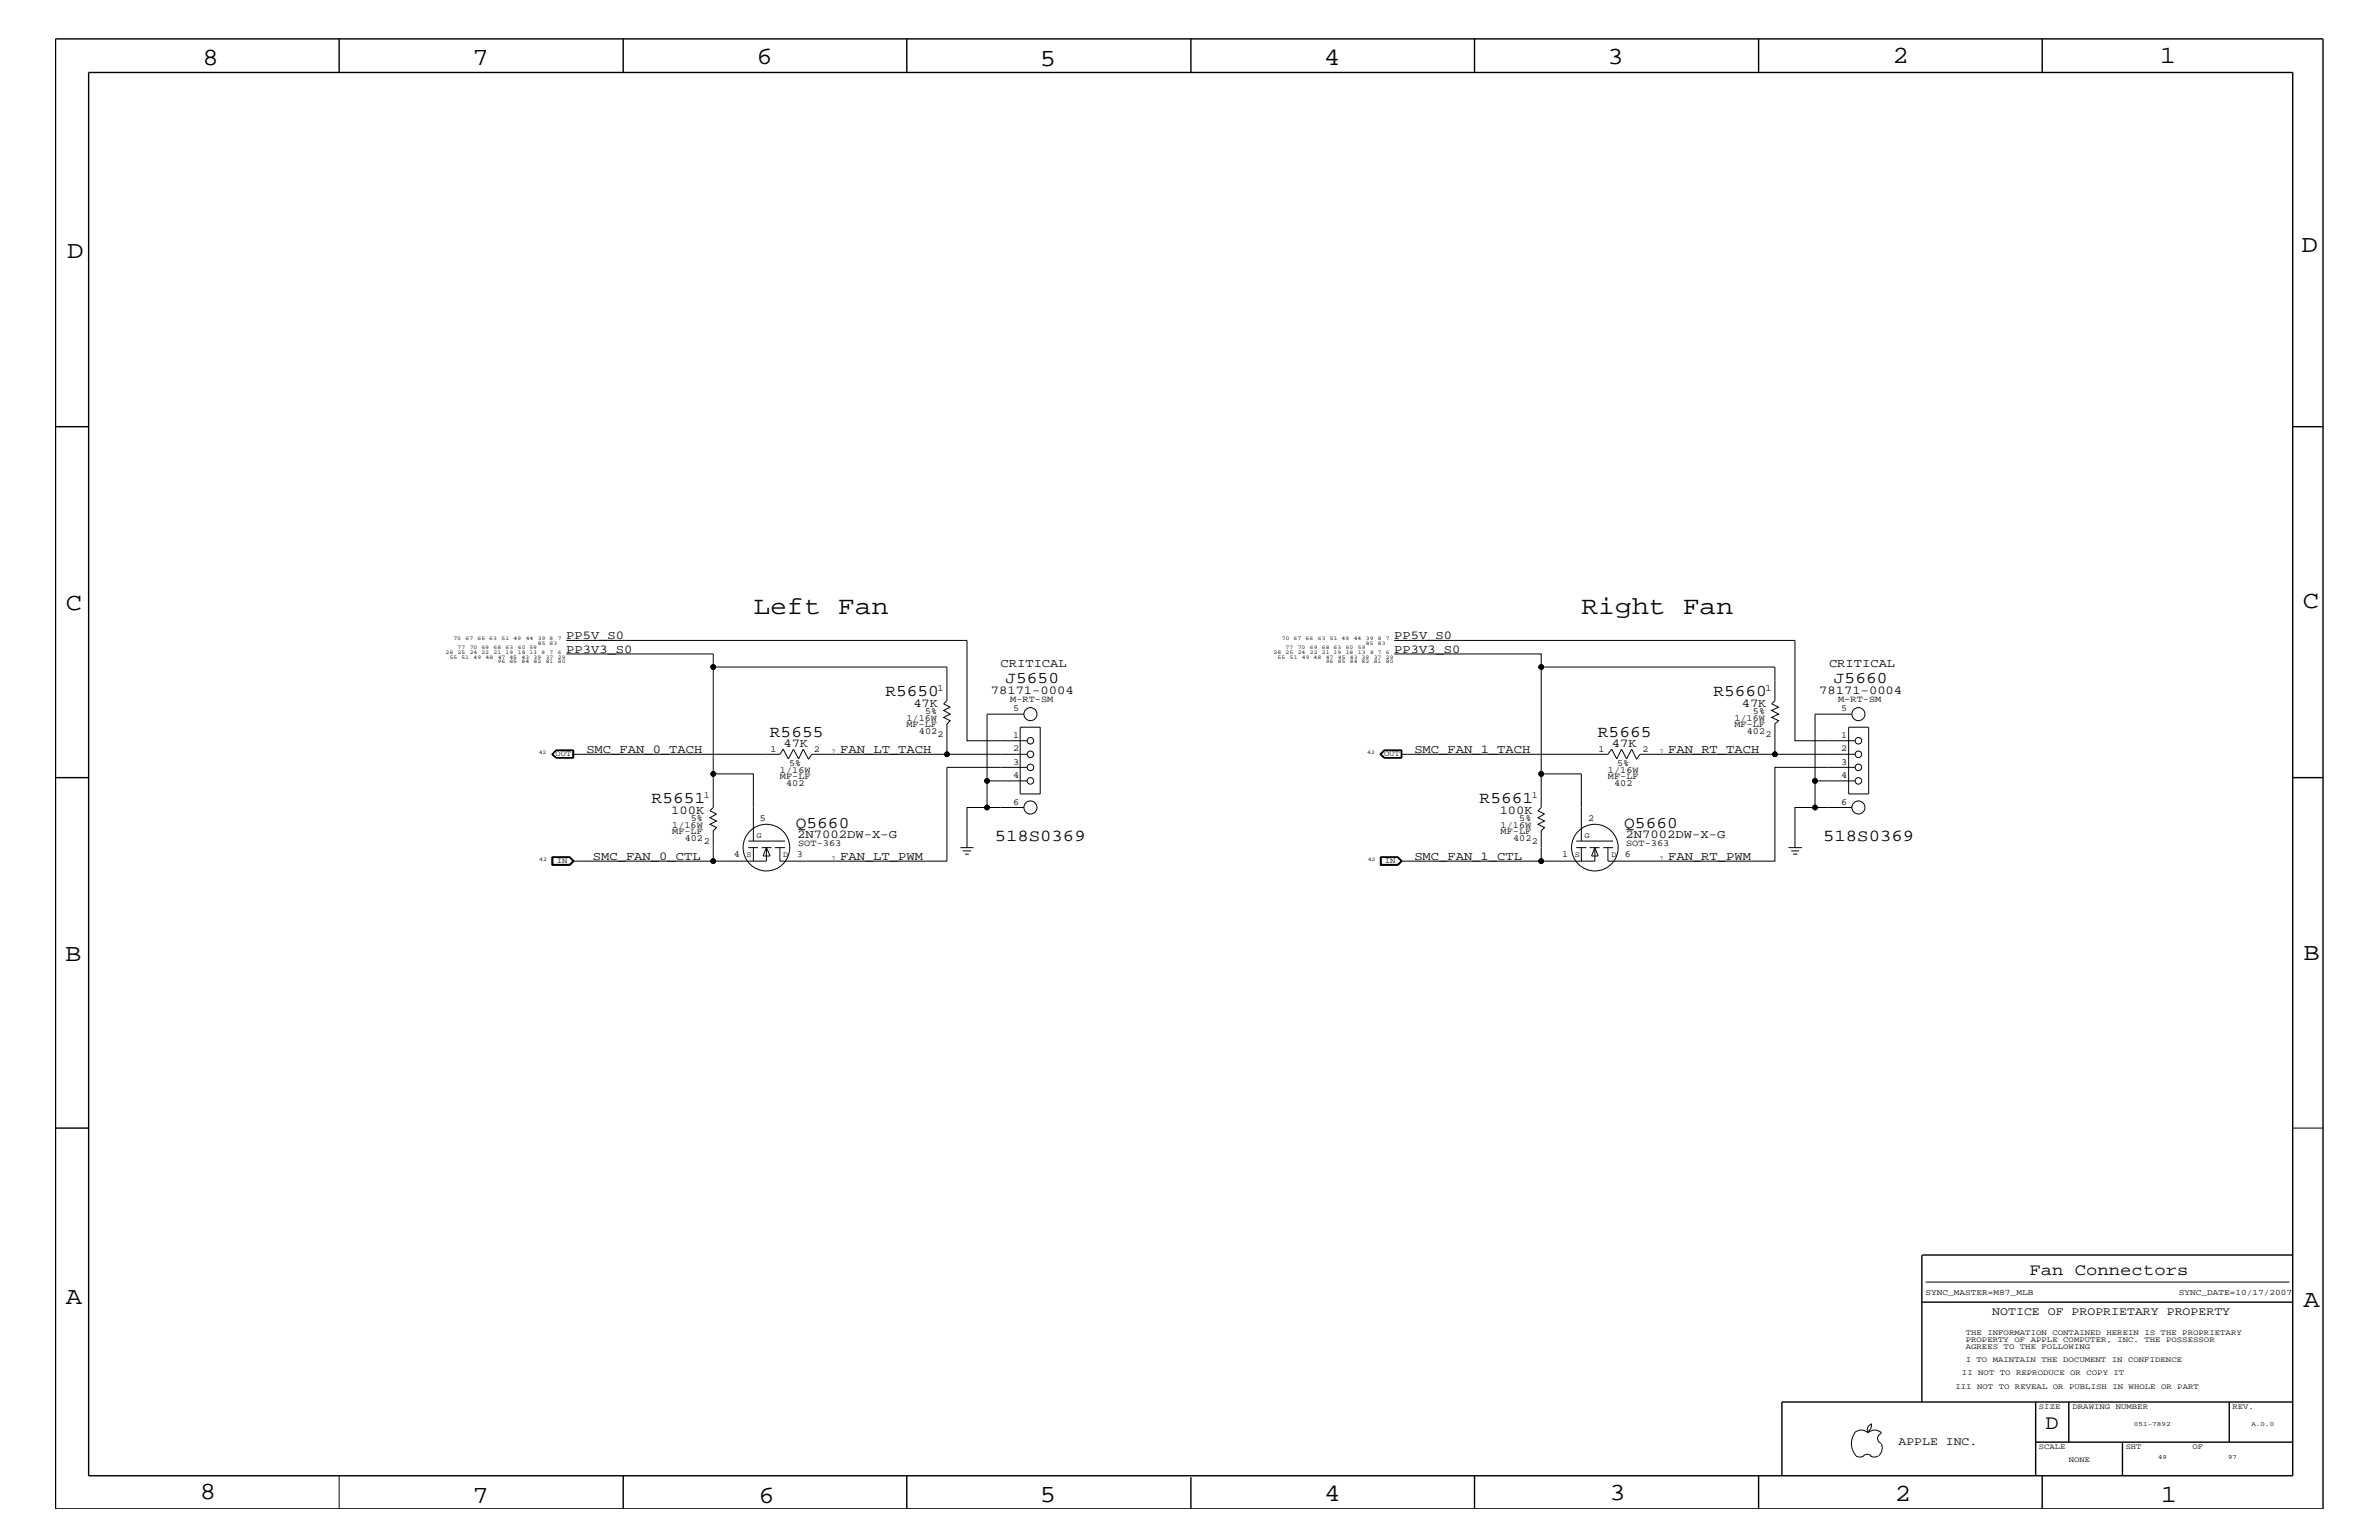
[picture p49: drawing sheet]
<svg xmlns="http://www.w3.org/2000/svg" width="432mm" height="279mm" viewBox="0 0 432 279" stroke-linecap="round" stroke-linejoin="round" font-family="sans-serif">
<defs><g id="words">
<g font-size="4.6">
<text x="136.7" y="111.4">Left Fan</text>
<text x="287" y="111.4">Right Fan</text>
</g>
<g font-size="4.5">
<text x="36.7" y="11.7">8</text>
<text x="85.8" y="11.7">7</text>
<text x="137.3" y="11.5">6</text>
<text x="240.3" y="11.7">4</text>
<text x="291.8" y="11.5">3</text>
<text x="343.5" y="11.5">2</text>
<text x="392" y="11.5">1</text>
<text x="188.7" y="12.1">5</text>
<text x="12.2" y="46.8">D</text>
<text x="417.7" y="45.7">D</text>
<text x="11.9" y="110.6">C</text>
<text x="418" y="110.3">C</text>
<text x="11.9" y="174.3">B</text>
<text x="418.1" y="174.2">B</text>
<text x="11.9" y="236.7">A</text>
<text x="418.1" y="237.1">A</text>
<text x="36.2" y="271.9">8</text>
<text x="85.8" y="272.7">7</text>
<text x="137.7" y="272.7">6</text>
<text x="188.7" y="272.5">5</text>
<text x="240.4" y="272.3">4</text>
<text x="292.1" y="272.2">3</text>
<text x="343.9" y="272.3">2</text>
<text x="392.2" y="272.6">1</text>
</g>
<text font-size="3.7" x="371.3" y="259.3">D</text>
<g font-size="3">
<text x="182.5" y="124">J5650</text>
<text x="332.9" y="124">J5660</text>
<text x="160.7" y="126.4">R5650</text>
<text x="311" y="126.4">R5660</text>
<text x="139.7" y="133.8">R5655</text>
<text x="290" y="133.8">R5665</text>
<text x="118.3" y="145.7">R5651</text>
<text x="268.6" y="145.7">R5661</text>
<text x="144.4" y="150.1">Q5660</text>
<text x="180.6" y="152.6">518S0369</text>
<text x="294.8" y="150.1">Q5660</text>
<text x="330.9" y="152.6">518S0369</text>
<text x="368.3" y="231.3">Fan Connectors</text>
</g>
<g font-size="2.2">
<text x="102.8" y="115.9">PP5V_S0</text>
<text x="102.8" y="118.4">PP3V3_S0</text>
<text x="253.1" y="115.9">PP5V_S0</text>
<text x="253.1" y="118.4">PP3V3_S0</text>
<text x="179.8" y="125.9">78171-0004</text>
<text x="181.6" y="121">CRITICAL</text>
<text x="330.2" y="125.9">78171-0004</text>
<text x="332" y="121">CRITICAL</text>
<text x="165.8" y="128.2">47K</text>
<text x="316.1" y="128.2">47K</text>
<text x="106.4" y="136.6">SMC_FAN_0_TACH</text>
<text x="142.2" y="135.5">47K</text>
<text x="152.5" y="136.6">FAN_LT_TACH</text>
<text x="256.7" y="136.6">SMC_FAN_1_TACH</text>
<text x="292.6" y="135.5">47K</text>
<text x="302.8" y="136.6">FAN_RT_TACH</text>
<text x="121.8" y="147.6">100K</text>
<text x="272.2" y="147.6">100K</text>
<text x="107.6" y="156">SMC_FAN_0_CTL</text>
<text x="144.7" y="152">2N7002DW-X-G</text>
<text x="152.5" y="156">FAN_LT_PWM</text>
<text x="256.7" y="156">SMC_FAN_1_CTL</text>
<text x="295.1" y="152">2N7002DW-X-G</text>
<text x="302.8" y="156">FAN_RT_PWM</text>
</g>
<g font-size="2.1">
<text x="361.6" y="238.6">NOTICE OF PROPRIETARY PROPERTY</text>
<text x="344.6" y="262.2">APPLE INC.</text>
</g>
<g font-size="1.7">
<text x="170.2" y="125.3">1</text>
<text x="320.5" y="125.3">1</text>
<text x="164.5" y="131.9">MF-LF</text>
<text x="164.5" y="130.8">1/16W</text>
<text x="167.9" y="129.6">5%</text>
<text x="183.3" y="127.4">M-RT-SM</text>
<text x="183.9" y="129.1">5</text>
<text x="314.8" y="131.9">MF-LF</text>
<text x="314.8" y="130.8">1/16W</text>
<text x="318.2" y="129.6">5%</text>
<text x="333.6" y="127.4">M-RT-SM</text>
<text x="334.2" y="129.1">5</text>
<text x="139.9" y="136.4">1</text>
<text x="147.7" y="136.4">2</text>
<text x="166.8" y="133.2">402</text>
<text x="170.2" y="133.8">2</text>
<text x="183.9" y="136.3">2</text>
<text x="183.9" y="133.9">1</text>
<text x="290.2" y="136.4">1</text>
<text x="298.1" y="136.4">2</text>
<text x="317.1" y="133.2">402</text>
<text x="320.5" y="133.8">2</text>
<text x="334.2" y="136.3">2</text>
<text x="334.2" y="133.9">1</text>
<text x="141.6" y="141.4">MF-LF</text>
<text x="141.6" y="140.2">1/16W</text>
<text x="142.7" y="142.6">402</text>
<text x="143.3" y="139">5%</text>
<text x="183.9" y="141.2">4</text>
<text x="183.9" y="138.7">3</text>
<text x="291.8" y="141.4">MF-LF</text>
<text x="291.8" y="140.2">1/16W</text>
<text x="293" y="142.6">402</text>
<text x="293.5" y="139">5%</text>
<text x="334.2" y="141.2">4</text>
<text x="334.2" y="138.7">3</text>
<text x="125.4" y="149">5%</text>
<text x="127.8" y="144.7">1</text>
<text x="137.9" y="149">5</text>
<text x="183.9" y="146">6</text>
<text x="275.8" y="149">5%</text>
<text x="278" y="144.7">1</text>
<text x="288.3" y="149">2</text>
<text x="334.2" y="146">6</text>
<text x="122" y="151.3">MF-LF</text>
<text x="122" y="150.1">1/16W</text>
<text x="124.3" y="152.6">402</text>
<text x="127.8" y="153.2">2</text>
<text x="133.2" y="155.6">4</text>
<text x="144.6" y="155.6">3</text>
<text x="144.9" y="153.4">SOT-363</text>
<text x="272.4" y="151.3">MF-LF</text>
<text x="272.4" y="150.1">1/16W</text>
<text x="274.7" y="152.6">402</text>
<text x="278" y="153.2">2</text>
<text x="283.5" y="155.6">1</text>
<text x="294.9" y="155.6">6</text>
<text x="295.1" y="153.4">SOT-363</text>
</g>
<g font-size="1.5">
<text x="349.5" y="235">SYNC_MASTER=M87_MLB</text>
<text x="395.5" y="235">SYNC_DATE=10/17/2007</text>
</g>
<g font-size="1.4">
<text x="100.8" y="137.2">OUT</text>
<text x="251.2" y="137.2">OUT</text>
<text x="135.5" y="155.6">S</text>
<text x="137.3" y="152">G</text>
<text x="142.2" y="155.6">D</text>
<text x="285.8" y="155.6">S</text>
<text x="287.6" y="152">G</text>
<text x="292.5" y="155.6">D</text>
<text x="101.1" y="156.6">IN</text>
<text x="251.4" y="156.6">IN</text>
<text x="356.8" y="242.3">THE INFORMATION CONTAINED HEREIN IS THE PROPRIETARY</text>
<text x="356.8" y="243.5">PROPERTY OF APPLE COMPUTER, INC. THE POSSESSOR</text>
<text x="356.8" y="244.7">AGREES TO THE FOLLOWING</text>
<text x="354.9" y="252">III NOT TO REVEAL OR PUBLISH IN WHOLE OR PART</text>
<text x="356.1" y="249.5">II NOT TO REPRODUCE OR COPY IT</text>
<text x="356.8" y="247.1">I TO MAINTAIN THE DOCUMENT IN CONFIDENCE</text>
<text x="370.1" y="255.6">SIZE</text>
<text x="376.2" y="255.6">DRAWING NUMBER</text>
<text x="405.2" y="255.6">REV.</text>
<text x="370.1" y="262.9">SCALE</text>
<text x="385.8" y="262.9">SHT</text>
<text x="397.9" y="262.9">OF</text>
<text x="375.5" y="265.3">NONE</text>
</g>
<g font-size="1.2">
<text x="387.3" y="258.7">051-7892</text>
<text x="408.6" y="258.7">A.0.0</text>
<text x="391.7" y="264.7">49</text>
<text x="404.4" y="264.7">97</text>
</g>
<g font-size="1">
<text x="80.9" y="118.6">28</text>
<text x="81.6" y="119.5">55 51</text>
<text x="82.3" y="116.2">70</text>
<text x="83.1" y="118.6">25</text>
<text x="83.1" y="117.7">77</text>
<text x="84.5" y="116.2">67</text>
<text x="85.3" y="118.6">24 22</text>
<text x="85.3" y="117.7">70 69</text>
<text x="85.9" y="119.5">49</text>
<text x="86.7" y="116.2">66 63</text>
<text x="88.1" y="119.5">48</text>
<text x="89.6" y="118.6">21</text>
<text x="89.6" y="117.7">68</text>
<text x="90.3" y="119.5">47 45</text>
<text x="91" y="116.2">51</text>
<text x="91.8" y="118.6">19</text>
<text x="91.8" y="117.7">63</text>
<text x="93.2" y="116.2">49</text>
<text x="94" y="118.6">18 13</text>
<text x="94" y="117.7">60 59</text>
<text x="94.7" y="119.5">43</text>
<text x="95.4" y="116.2">44</text>
<text x="96.9" y="119.5">39</text>
<text x="97.6" y="116.2">39 8</text>
<text x="97.6" y="117">85 83</text>
<text x="98.3" y="118.6">8</text>
<text x="99.1" y="119.5">37</text>
<text x="99.7" y="118.6">7</text>
<text x="101.3" y="116.2">7</text>
<text x="101.3" y="119.5">29</text>
<text x="101.3" y="118.6">6</text>
<text x="231.1" y="118.6">28</text>
<text x="231.9" y="119.5">55</text>
<text x="232.7" y="116.2">70 67</text>
<text x="233.3" y="118.6">25</text>
<text x="233.3" y="117.7">77</text>
<text x="234.1" y="119.5">51</text>
<text x="235.5" y="118.6">24</text>
<text x="235.5" y="117.7">70</text>
<text x="236.3" y="119.5">49 48</text>
<text x="237" y="116.2">66</text>
<text x="237.7" y="118.6">22</text>
<text x="237.7" y="117.7">69</text>
<text x="239.2" y="116.2">63</text>
<text x="239.9" y="118.6">21 19</text>
<text x="239.9" y="117.7">68 63</text>
<text x="240.6" y="119.5">47</text>
<text x="241.4" y="116.2">51 49</text>
<text x="242.8" y="119.5">45</text>
<text x="244.3" y="118.6">18</text>
<text x="244.3" y="117.7">60</text>
<text x="245" y="119.5">43 39</text>
<text x="245.7" y="116.2">44</text>
<text x="246.5" y="118.6">13</text>
<text x="246.5" y="117.7">59</text>
<text x="247.9" y="116.2">39</text>
<text x="247.9" y="117">85</text>
<text x="248.7" y="118.6">8</text>
<text x="249.3" y="119.5">37</text>
<text x="250.1" y="118.6">7</text>
<text x="250.1" y="117">83</text>
<text x="250.1" y="116.2">8</text>
<text x="251.5" y="118.6">6</text>
<text x="251.5" y="119.5">29</text>
<text x="251.5" y="116.2">7</text>
<text x="90.3" y="120.3">96 85</text>
<text x="94.7" y="120.3">84</text>
<text x="96.9" y="120.3">82</text>
<text x="99.1" y="120.3">81</text>
<text x="101.3" y="120.3">80</text>
<text x="240.6" y="120.3">96</text>
<text x="242.8" y="120.3">85</text>
<text x="245" y="120.3">84 82</text>
<text x="249.3" y="120.3">81</text>
<text x="251.5" y="120.3">80</text>
<text x="97.8" y="136.8">42</text>
<text x="151" y="136.6">7</text>
<text x="248.2" y="136.8">42</text>
<text x="301.2" y="136.6">7</text>
<text x="151" y="156">7</text>
<text x="301.2" y="156">7</text>
<text x="97.9" y="156.2">42</text>
<text x="248.2" y="156.2">42</text>
</g>
</g></defs>
<g fill="none" stroke="#000" stroke-width=".18">
<path d="M102.8 116.2h72.7v18.2h10.9M102.8 118.6h26.7v2.4M253.1 118.6h26.6v2.4M253.1 116.2h72.7v18.2h10.9M100.2 136.8l.7-.7h3.2v1.4h-3.2zM100.9 137.4h3.2M100.9 136.2l-.7 .6 .7 .6M100.9 136.2h3.2M100.9 136.2l-.6 .6 .6 .6M104 136.8h37.6l.6-.9 .9 1.8 .9-1.8 .9 1.8 .9-1.8 .9 1.8M104 136.2v1.2M104.1 136.1v1.4"/>
<path d="M129.5 121h42.4v6.1l-.6 .6 1.2 .6-1.2 .6 1.2 .7-1.2 .6 1.2 .6-.6 .5v5.5h14.5M129.5 121v19.4h7.2v12.2M171.9 136.8h-24.6l-.6 1M185.2 131.9h3.6v12.1h-3.6zM185.8 129.6h-6.6v16.9M186.4 139.2h-14.5v17h-30.3v-2.4M251.2 136.1h3.2v1.4h-3.2M251.2 136.1l-.8 .7 .8 .7M251.2 136.1l-.7 .7 .7 .7M251.3 136.2h3v1.2h-3M251.3 136.2l-.7 .6 .7 .6M251.3 136.2l-.6 .6 .6 .6"/>
<path d="M254.3 136.8h37.5l.7-.9 1 1.8 .8-1.8 .9 1.8 1-1.8 .8 1.8M322.2 136.8h-24.5l-.7 1M335.5 131.9h3.7v12.1h-3.7zM336.1 129.6h-6.7v16.9M336.7 136.8h-14.5v-5.5l.6-.5-1.2-.6 1.2-.6-1.2-.7 1.2-.6-1.2-.6 .6-.6v-6.1h-42.5v25.5l-.6 .6 1.2 .6-1.2 .7 1.2 .6-1.2 .5 1.2 .6-.6 .6v5.5h9.8v-2.4M336.7 139.2h-14.5v17h-30.4v-2.4M100.2 155.5h3.3l.7 .7-.7 .8h-3.3zM100.2 155.5v1.4h3.3l.6-.7-.6-.7M103.4 155.6h-3.1v1.2h3.1M103.4 155.6l.7 .6-.7 .6M103.4 155.6l.6 .6M104 156.2h25.5"/>
<path d="M104 156.2l-.6 .6M129.5 140.4v6.1l-.6 .6 1.1 .6-1.1 .7 1.1 .6-1.1 .5 1.1 .6-.5 .6v5.5h9.6v-2.4M135.8 153.8h1.8M135.8 152.6h6.7M136.7 153.8v2.4M138.3 153.8h1.7M139.1 153.8l.7 1.5h-1.3zM140.6 153.8h1.9M174.3 153.8h2.4M174.8 154.4h1.5M175.2 155h.7M179.2 146.5h-3.7v7.3"/>
<path d="M179.2 146.5h6.6M179.2 141.7h7.2M250.5 155.5h3.2l.8 .7-.8 .8h-3.2zM250.6 155.5v1.4h3.1l.7-.7-.7-.7M250.6 155.6h3.1l.6 .6M250.7 155.6v1.2M253.7 155.6l.6 .6M254.3 156.2h25.4M254.3 156.2l-.6 .6h-3.1M254.3 156.2l-.6 .6M279.7 140.4h7.3v12.2M286.1 153.8h1.9"/>
<path d="M286.1 152.6h6.7M287 153.8v2.4M288.5 153.8h1.8M289.5 153.8l.6 1.5h-1.2zM291 153.8h1.8M324.6 153.8h2.5M325.1 154.4h1.5M325.5 155h.7M329.4 146.5h-3.6v7.3M329.4 146.5h6.7M329.4 141.7h7.3M416.1 204.7h5.5"/>
<path d="M349.5 232.6h66M336.6 260a1.69 1.69 0 0 1 2.4 0 1.72 1.72 0 0 1 2.5 0M339.6 258.3l.1 .1a1.27 1.27 0 0 1-.7 1.3M339.6 258.4a.99 .99 0 0 0-.6 1.4M61.6 267.7v6.1M336.6 260a3.3 3.3 0 0 0 .3 4.1M336.9 264.1l.7 .3 .7-.3M338.2 264.1l.7-.3 .7 .3M339.5 264.1l.7 .3 .7-.3M341.5 260.1a.93 .93 0 0 0-.7 .9 .93 .93 0 0 0 .7 .9M341.5 262l.1 .7a1.99 1.99 0 0 1-.6 1.4"/>
<circle cx="129.5" cy="121" r=".42"/>
<circle cx="171.9" cy="136.8" r=".42"/>
<circle cx="187" cy="129.6" r="1.19"/>
<circle cx="187" cy="134.4" r=".59"/>
<circle cx="187" cy="136.8" r=".59"/>
<circle cx="187" cy="139.2" r=".59"/>
<circle cx="279.7" cy="121" r=".42"/>
<circle cx="322.2" cy="136.8" r=".42"/>
<circle cx="337.3" cy="129.6" r="1.19"/>
<circle cx="337.3" cy="134.4" r=".59"/>
<circle cx="337.3" cy="136.8" r=".59"/>
<circle cx="337.3" cy="139.2" r=".59"/>
<circle cx="129.5" cy="156.2" r=".42"/>
<circle cx="129.5" cy="140.4" r=".42"/>
<circle cx="139.1" cy="153.8" r="4.2"/>
<circle cx="179.2" cy="146.5" r=".42"/>
<circle cx="179.2" cy="141.7" r=".42"/>
<circle cx="187" cy="146.5" r="1.19"/>
<circle cx="187" cy="141.7" r=".59"/>
<circle cx="279.7" cy="156.2" r=".42"/>
<circle cx="279.7" cy="140.4" r=".42"/>
<circle cx="289.5" cy="153.8" r="4.2"/>
<circle cx="329.4" cy="146.5" r=".42"/>
<circle cx="329.4" cy="141.7" r=".42"/>
<circle cx="337.3" cy="146.5" r="1.19"/>
<circle cx="337.3" cy="141.7" r=".59"/>
</g>
<g fill="none" stroke="#000" stroke-width=".25">
<path d="M10.1 7.1h411.5v266.7h-411.5zM16.1 13.2h400v254.5h-400zM61.6 7.1v6.1M113.1 7.1v6.1M164.6 7.1v6.1M216.2 7.1v6.1M267.6 7.1v6.1M319.2 7.1v6.1M370.7 7.1v6.1M10.1 77.4h6M416.1 77.4h5.5M10.1 141.1h6"/>
<path d="M416.1 141.1h5.5M10.1 204.7h6M348.8 236.2h67.3M348.8 227.7v26.7M348.9 227.7h67.2M369.5 254.4v13.3M375.5 254.4v7.2M404.6 254.4v7.2M416.1 254.4h-92.7v13.3M113.1 267.7v6.1M164.6 267.7v6.1M216.2 268v5.8"/>
<path d="M267.6 267.7v6.1M319.2 267.7v6.1M369.5 261.6h46.6M370.7 267.7v6.1M385.2 261.6v6.1"/>
</g>
<g fill="#000">
<circle cx="129.5" cy="121" r=".42"/>
<circle cx="171.9" cy="136.8" r=".42"/>
<circle cx="279.7" cy="121" r=".42"/>
<circle cx="322.2" cy="136.8" r=".42"/>
<circle cx="129.5" cy="156.2" r=".42"/>
<circle cx="129.5" cy="140.4" r=".42"/>
<circle cx="179.2" cy="146.5" r=".42"/>
<circle cx="179.2" cy="141.7" r=".42"/>
<circle cx="279.7" cy="156.2" r=".42"/>
<circle cx="279.7" cy="140.4" r=".42"/>
<circle cx="329.4" cy="146.5" r=".42"/>
<circle cx="329.4" cy="141.7" r=".42"/>
</g>
<use href="#words"/>
</svg>
